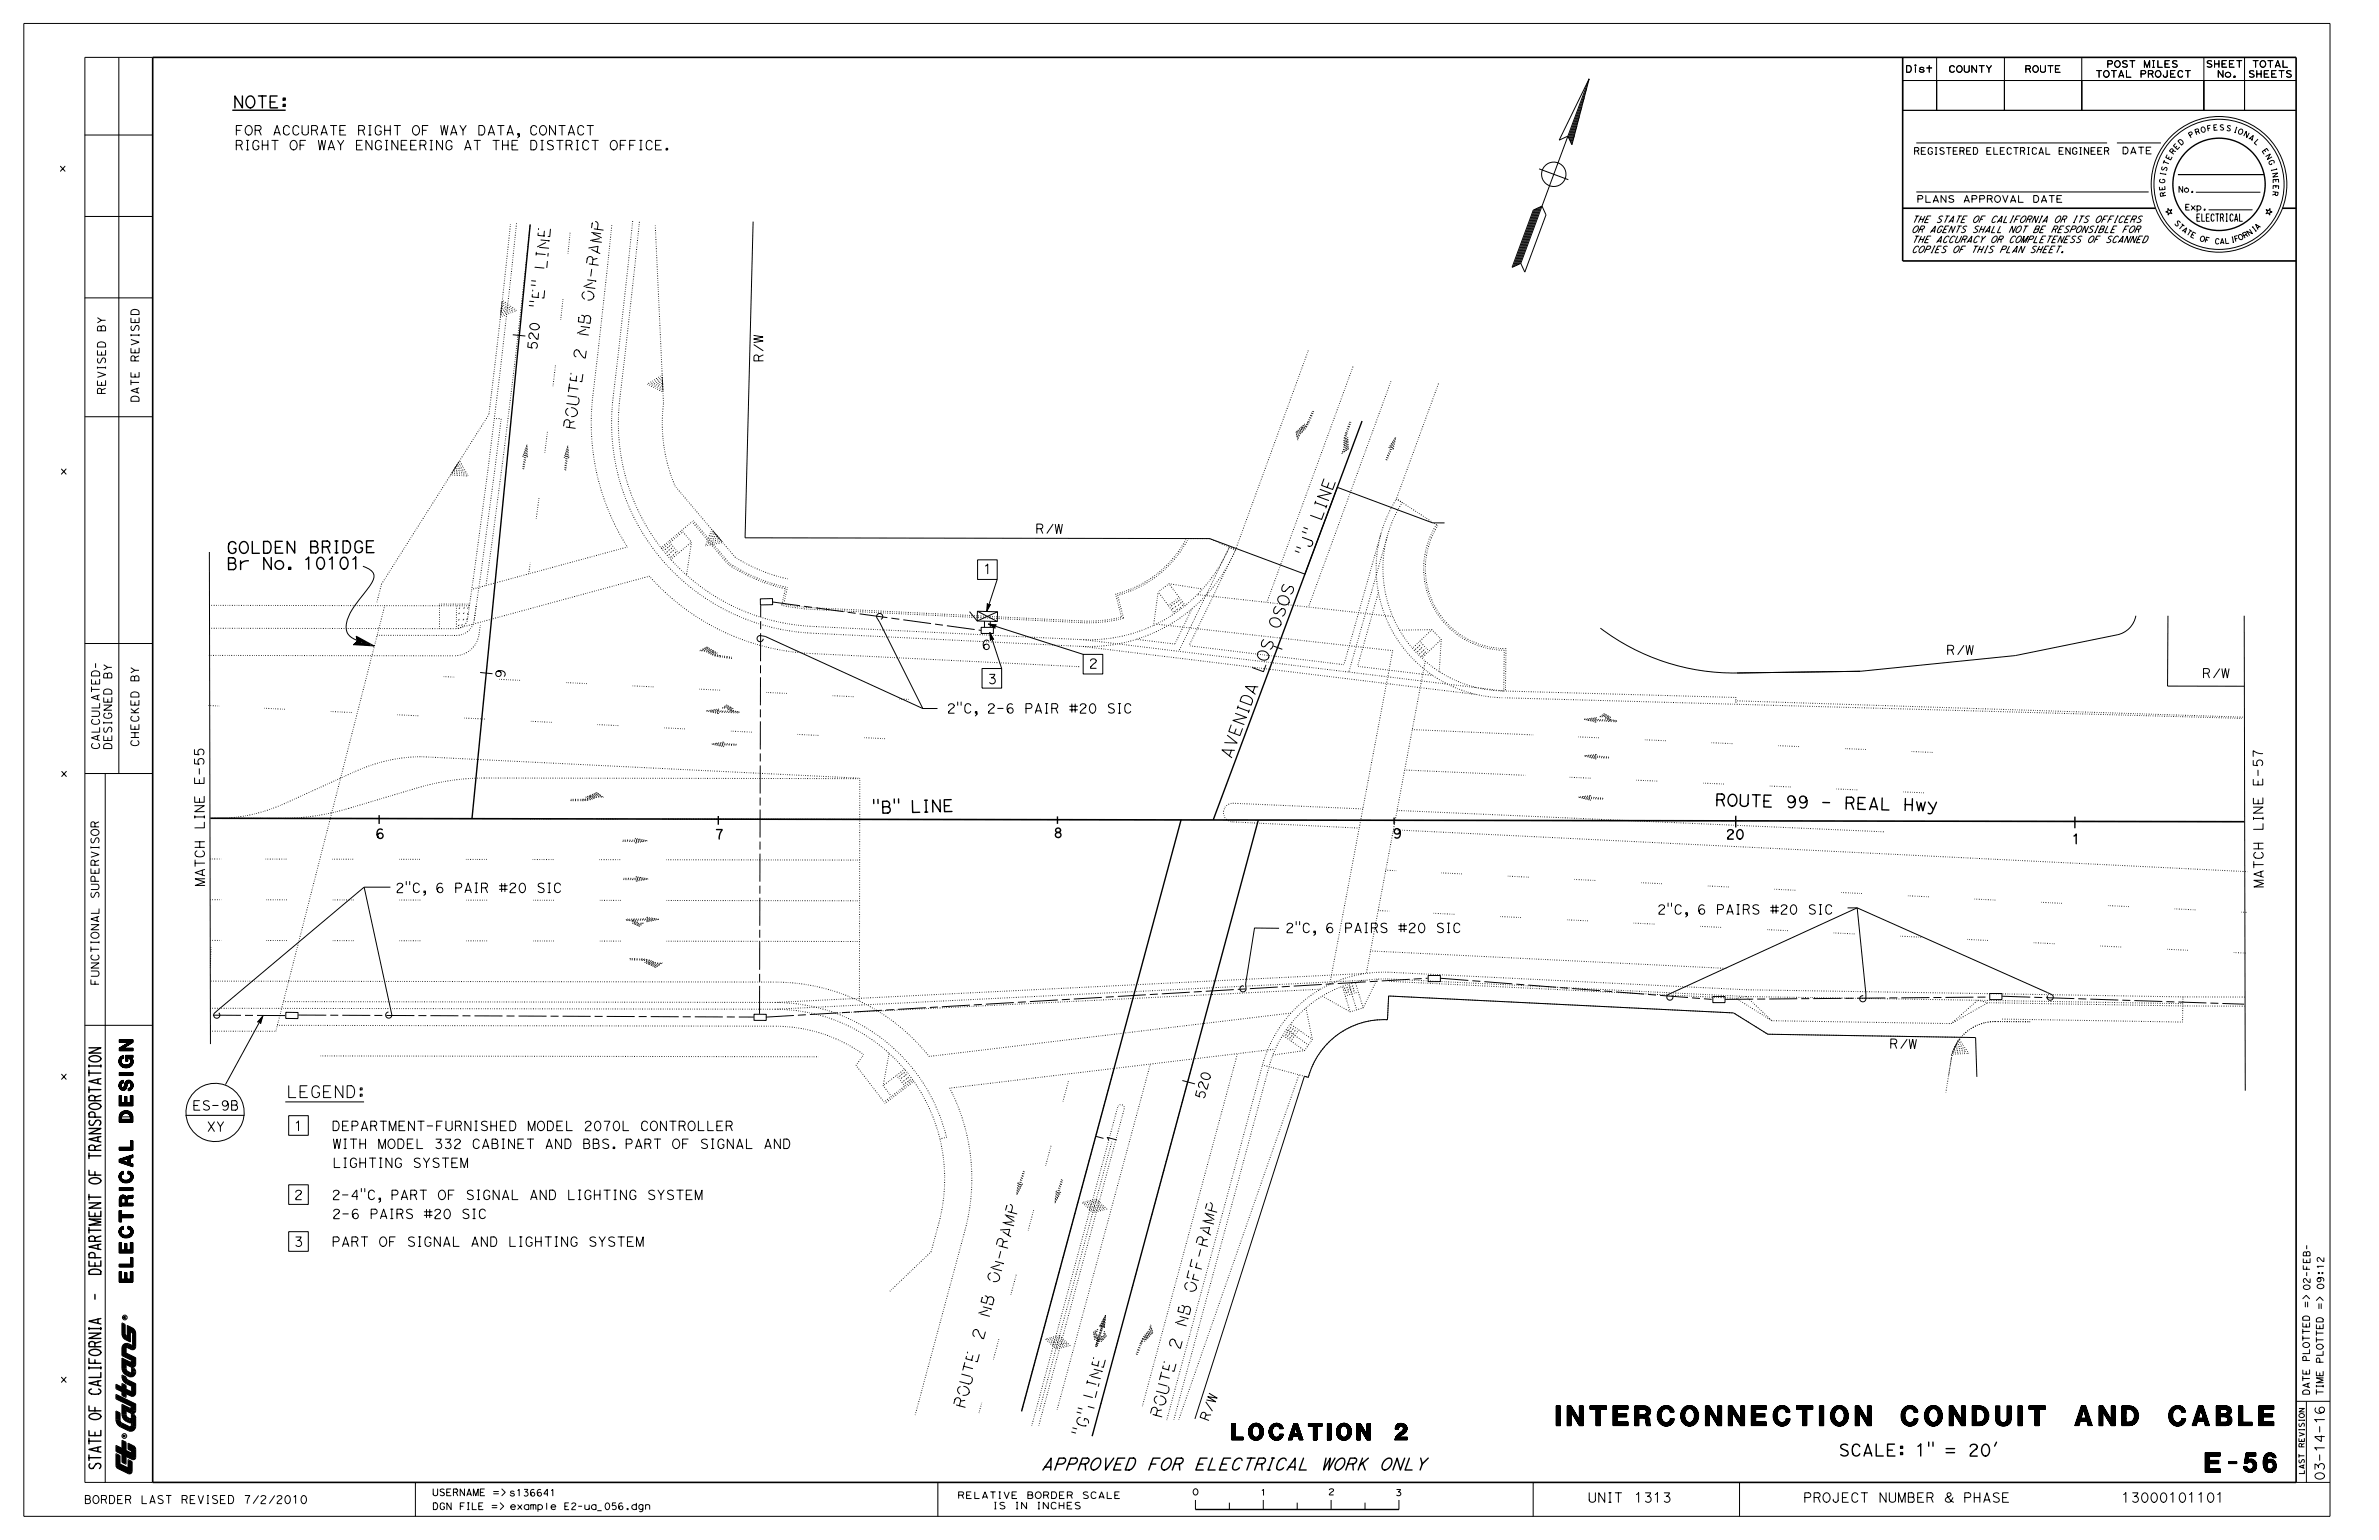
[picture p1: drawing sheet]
<svg xmlns="http://www.w3.org/2000/svg" width="432mm" height="279mm" viewBox="0 0 432 279" stroke-linecap="round" stroke-linejoin="round" font-family="sans-serif">
<defs><g id="words">
<g font-size="3.6">
<text x="282.4" y="258.6">INTERCONNECTION CONDUIT AND CABLE</text>
<text x="400.2" y="267.1">E-56</text>
</g>
<text font-size="3" x="223.6" y="261.2">LOCATION 2</text>
<g font-size="2.5">
<text x="24.1" y="195.1" transform="rotate(-90 24.1 195.1)">IG N</text>
<text x="24.1" y="203.6" transform="rotate(-90 24.1 203.6)">D ES</text>
<text x="24.1" y="216" transform="rotate(-90 24.1 216)">IC A L</text>
<text x="24.1" y="232.6" transform="rotate(-90 24.1 232.6)">ELEC TR</text>
</g>
<g font-size="2.2">
<text x="42.2" y="19.6">NOTE:</text>
<text x="99.2" y="49.1" transform="rotate(-85 99.2 49.1)">L I N E</text>
<text x="98.5" y="56.1" transform="rotate(-85 98.5 56.1)">&quot; E &quot;</text>
<text x="107.6" y="54.8" transform="rotate(-82 107.6 54.8)">O N - R A MP</text>
<text x="106.1" y="65.4" transform="rotate(-82 106.1 65.4)">2</text>
<text x="106.7" y="61.2" transform="rotate(-82 106.7 61.2)">N B</text>
<text x="104.4" y="78.1" transform="rotate(-82 104.4 78.1)">R O U T E</text>
<text x="239.7" y="94.7" transform="rotate(-70 239.7 94.7)">L I N E</text>
<text x="41.1" y="100.4">GOLDEN BRI</text>
<text x="61.9" y="100.3">DGE</text>
<text x="237.3" y="101.2" transform="rotate(-70 237.3 101.2)">&quot; J &quot;</text>
<text x="41.1" y="103.3">Br No.10101</text>
<text x="232.1" y="114.3" transform="rotate(-70 232.1 114.3)">O S O S</text>
<text x="229.2" y="122.3" transform="rotate(-70 229.2 122.3)">L O S</text>
<text x="223.4" y="137.8" transform="rotate(-70 223.4 137.8)">A V E N I D A</text>
<text x="158.3" y="147.6" transform="rotate(-1 158.3 147.6)">&quot; B &quot;</text>
<text x="165.2" y="147.4" transform="rotate(-1 165.2 147.4)">L I N E</text>
<text x="311.2" y="146.2" transform="rotate(1 311.2 146.2)">R O U T E</text>
<text x="324" y="146.5" transform="rotate(1 324 146.5)">9 9</text>
<text x="330.4" y="146.7" transform="rotate(1 330.4 146.7)">-</text>
<text x="334.7" y="146.8" transform="rotate(1 334.7 146.8)">R E A L</text>
<text x="345.4" y="147" transform="rotate(1 345.4 147)">H w y</text>
<text x="51.9" y="199.1">LEGEND:</text>
<text x="182.8" y="226.8" transform="rotate(-75 182.8 226.8)">R A MP</text>
<text x="181.1" y="233" transform="rotate(-75 181.1 233)">O N -</text>
<text x="179.5" y="239.2" transform="rotate(-75 179.5 239.2)">N B</text>
<text x="216.9" y="234.7" transform="rotate(-75 216.9 234.7)">O F F - R A MP</text>
<text x="178.4" y="243.3" transform="rotate(-75 178.4 243.3)">2</text>
<text x="214.1" y="245.1" transform="rotate(-75 214.1 245.1)">2</text>
<text x="215.2" y="240.9" transform="rotate(-75 215.2 240.9)">N B</text>
<text x="175.1" y="255.7" transform="rotate(-75 175.1 255.7)">R O U T E</text>
<text x="198.6" y="254.1" transform="rotate(-75 198.6 254.1)">L I N E</text>
<text x="210.8" y="257.4" transform="rotate(-75 210.8 257.4)">R O U T E</text>
<text x="196.9" y="260.8" transform="rotate(-75 196.9 260.8)">&quot; G &quot;</text>
<text x="188.9" y="266.7">APPROVED FOR ELECTRICAL WORK ONLY</text>
<text x="333.7" y="264.2">SCALE: 1&quot; = 20’</text>
</g>
<g font-size="1.7">
<text x="39.6" y="24.5">FOR ACCURATE RIGHT OF WAY DATA, CONTACT</text>
<text x="39.7" y="27.2">RIGHT OF WAY ENGINEERING AT THE DISTRICT OFFICE.</text>
<text x="97.4" y="63.6" transform="rotate(-84 97.4 63.6)">5 2 0</text>
<text x="138.5" y="62.3" transform="rotate(-91 138.5 62.3)">W</text>
<text x="138.6" y="65.8" transform="rotate(-91 138.6 65.8)">R /</text>
<text x="187.9" y="96.8">R/W</text>
<text x="178.4" y="104.1">1</text>
<text x="178.1" y="117.8">6</text>
<text x="353.2" y="118.8">R/W</text>
<text x="91.6" y="123.2" transform="rotate(-84 91.6 123.2)">9</text>
<text x="179.2" y="124.1">3</text>
<text x="197.6" y="121.2">2</text>
<text x="399.6" y="123">R/W</text>
<text x="171.8" y="129.4">2&quot;C, 2-6 PAIR #20 SIC</text>
<text x="37" y="142.4" transform="rotate(-90 37 142.4)">E-55</text>
<text x="410.7" y="142.7" transform="rotate(-90 410.7 142.7)">E-57</text>
<text x="37.1" y="150.6" transform="rotate(-90 37.1 150.6)">LINE</text>
<text x="68.1" y="152.1">6</text>
<text x="129.7" y="152.2">7</text>
<text x="191.2" y="151.9">8</text>
<text x="252.7" y="152">9</text>
<text x="313.2" y="152.2">20</text>
<text x="376" y="153.1">1</text>
<text x="410.8" y="150.8" transform="rotate(-90 410.8 150.8)">LINE</text>
<text x="37.2" y="160.9" transform="rotate(-90 37.2 160.9)">MATCH</text>
<text x="71.7" y="161.9">2&quot;C, 6 PAIR #20 SIC</text>
<text x="410.8" y="161.2" transform="rotate(-90 410.8 161.2)">MATCH</text>
<text x="300.7" y="165.9">2&quot;C, 6 PAIRS #20 SIC</text>
<text x="233.2" y="169.2">2&quot;C, 6 PAIRS #20 SIC</text>
<text x="342.9" y="190.2" transform="rotate(1 342.9 190.2)">R / W</text>
<text x="34.9" y="201.4">ES-9B</text>
<text x="218.5" y="199.6" transform="rotate(-75 218.5 199.6)">5 2 0</text>
<text x="37.5" y="205.3">XY</text>
<text x="53.3" y="205.1">1</text>
<text x="57" y="205.1">DEPARTMENT-FURNISHED MODEL 2070L CONTROLLER</text>
<text x="60.3" y="208.4">WITH MODEL 332 CABINET AND BBS. PART OF SIGNAL AND</text>
<text x="202.4" y="207.6" transform="rotate(-75 202.4 207.6)">1</text>
<text x="60.3" y="211.8">LIGHTING SYSTEM</text>
<text x="53.3" y="217.6">2</text>
<text x="57.2" y="217.6">2-4&quot;C, PART OF SIGNAL AND LIGHTING SYSTEM</text>
<text x="57.2" y="221.1">2-6 PAIRS #20 SIC</text>
<text x="53.3" y="226.1">3</text>
<text x="57.1" y="226.1">PART OF SIGNAL AND LIGHTING SYSTEM</text>
<text x="219.3" y="258" transform="rotate(-70 219.3 258)">R /</text>
<text x="220.5" y="254.8" transform="rotate(-70 220.5 254.8)">W</text>
<text x="421.9" y="268.7" transform="rotate(-90 421.9 268.7)">03-14-16</text>
<text x="288.2" y="272.6">UNIT</text>
<text x="296.6" y="272.6">1313</text>
<text x="327.3" y="272.6">PROJECT NUMBER &amp; PHASE</text>
<text x="385" y="272.6">13000101101</text>
</g>
<g font-size="1.5">
<text x="19.2" y="60.3" transform="rotate(-90 19.2 60.3)">BY</text>
<text x="25.2" y="65.7" transform="rotate(-90 25.2 65.7)">REVISED</text>
<text x="19.2" y="71.6" transform="rotate(-90 19.2 71.6)">REVISED</text>
<text x="25.2" y="73.1" transform="rotate(-90 25.2 73.1)">DATE</text>
<text x="20.3" y="123.3" transform="rotate(-90 20.3 123.3)">BY</text>
<text x="25.2" y="123.8" transform="rotate(-90 25.2 123.8)">BY</text>
<text x="18.1" y="136.1" transform="rotate(-90 18.1 136.1)">CALCULATED-</text>
<text x="20.3" y="136.1" transform="rotate(-90 20.3 136.1)">DESIGNED</text>
<text x="25.2" y="135.5" transform="rotate(-90 25.2 135.5)">CHECKED</text>
<text x="18" y="163.1" transform="rotate(-90 18 163.1)">SUPERVISOR</text>
<text x="18" y="178.8" transform="rotate(-90 18 178.8)">FUNCTIONAL</text>
<text x="15.2" y="272.8">BORDER LAST REVISED 7/2/2010</text>
</g>
<g font-size="1.3">
<text x="11" y="31.1">x</text>
<text x="398.6" y="40.1">ELECTRICAL</text>
<text x="11" y="86">x</text>
<text x="11" y="140.9">x</text>
<text x="11" y="195.8">x</text>
<text x="11" y="250.8">x</text>
</g>
<g font-size="1.2">
<text x="345.8" y="13.1">Dist</text>
<text x="353.6" y="13.1">COUNTY</text>
<text x="367.5" y="13.1">ROUTE</text>
<text x="380.3" y="14">TOTAL PROJECT</text>
<text x="382.3" y="12.2">POST MILES</text>
<text x="400.3" y="12.2">SHEET</text>
<text x="402.4" y="14">No.</text>
<text x="408" y="14">SHEETS</text>
<text x="408.7" y="12.2">TOTAL</text>
<text x="347.3" y="28">REGISTERED ELECTRICAL ENGINEER</text>
<text x="385.1" y="27.9">DATE</text>
<text x="346.9" y="40.4">THE STATE OF CALIFORNIA OR ITS OFFICERS</text>
<text x="347.8" y="36.7">PLANS APPROVAL DATE</text>
<text x="346.9" y="45.9">COPIES OF THIS PLAN SHEET.</text>
<text x="346.9" y="44">THE ACCURACY OR COMPLETENESS OF SCANNED</text>
<text x="346.9" y="42.2">OR AGENTS SHALL NOT BE RESPONSIBLE FOR</text>
<text x="419.2" y="237.3" transform="rotate(-90 419.2 237.3)">=&gt; 02-FEB</text>
<text x="421.7" y="237.6" transform="rotate(-90 421.7 237.6)">=&gt;</text>
<text x="421.8" y="234" transform="rotate(-90 421.8 234)">09:12</text>
<text x="419.2" y="247.1" transform="rotate(-90 419.2 247.1)">PLOTTED</text>
<text x="421.7" y="247.4" transform="rotate(-90 421.7 247.4)">PLOTTED</text>
<text x="419.2" y="253.2" transform="rotate(-90 419.2 253.2)">DATE</text>
<text x="421.7" y="253.2" transform="rotate(-90 421.7 253.2)">TIME</text>
<text x="78.4" y="271.4">USERNAME =&gt; s136641</text>
<text x="78.4" y="273.9">DGN FILE =&gt;</text>
<text x="92.5" y="273.9">example E2-ua_056.dgn</text>
<text x="173.7" y="271.9">RELATIVE BORDER SCALE</text>
<text x="180.1" y="273.8">IS IN INCHES</text>
</g>
<g font-size="1.1">
<text x="396.5" y="38.1">Exp.</text>
<text x="216.3" y="271.2">0</text>
<text x="228.7" y="271.3">1</text>
<text x="241" y="271.2">2</text>
<text x="253.2" y="271.4">3</text>
</g>
<g font-size="1">
<text x="400.6" y="23.8" transform="rotate(-10 400.6 23.8)">F</text>
<text x="401.7" y="23.7" transform="rotate(-4 401.7 23.7)">E</text>
<text x="402.8" y="23.6" transform="rotate(1 402.8 23.6)">S</text>
<text x="404" y="23.6" transform="rotate(12 404 23.6)">S</text>
<text x="405.2" y="23.9" transform="rotate(17 405.2 23.9)">I</text>
<text x="393.9" y="29.2" transform="rotate(-63 393.9 29.2)">E</text>
<text x="394.4" y="28.1" transform="rotate(-53 394.4 28.1)">R</text>
<text x="395.1" y="27.3" transform="rotate(-47 395.1 27.3)">E</text>
<text x="395.8" y="26.4" transform="rotate(-42 395.8 26.4)">D</text>
<text x="397.5" y="25.1" transform="rotate(-31 397.5 25.1)">P</text>
<text x="398.6" y="24.5" transform="rotate(-20 398.6 24.5)">R</text>
<text x="399.5" y="24.1" transform="rotate(-15 399.5 24.1)">O</text>
<text x="406.1" y="24.2" transform="rotate(22 406.1 24.2)">O</text>
<text x="407.1" y="24.6" transform="rotate(28 407.1 24.6)">N</text>
<text x="408" y="25.1" transform="rotate(33 408 25.1)">A</text>
<text x="409" y="25.8" transform="rotate(44 409 25.8)">L</text>
<text x="410.5" y="27.4" transform="rotate(55 410.5 27.4)">E</text>
<text x="411.1" y="28.3" transform="rotate(60 411.1 28.3)">N</text>
<text x="411.6" y="29.2" transform="rotate(65 411.6 29.2)">G</text>
<text x="392.9" y="33.4" transform="rotate(-85 392.9 33.4)">G</text>
<text x="393" y="34.5" transform="rotate(-96 393 34.5)">E</text>
<text x="393" y="32.1" transform="rotate(-79 393 32.1)">I</text>
<text x="393.2" y="35.6" transform="rotate(-101 393.2 35.6)">R</text>
<text x="393.2" y="31.2" transform="rotate(-74 393.2 31.2)">S</text>
<text x="393.5" y="30.2" transform="rotate(-69 393.5 30.2)">T</text>
<text x="395.3" y="34.9">No.</text>
<text x="412.2" y="30.4" transform="rotate(76 412.2 30.4)">I</text>
<text x="412.4" y="31.3" transform="rotate(81 412.4 31.3)">N</text>
<text x="412.5" y="34.6" transform="rotate(98 412.5 34.6)">R</text>
<text x="412.6" y="32.4" transform="rotate(87 412.6 32.4)">E</text>
<text x="412.6" y="33.5" transform="rotate(92 412.6 33.5)">E</text>
<text x="394.6" y="40.5" transform="rotate(46 394.6 40.5)">S</text>
<text x="395.2" y="41.2" transform="rotate(41 395.2 41.2)">T</text>
<text x="395.9" y="41.8" transform="rotate(37 395.9 41.8)">A</text>
<text x="409.7" y="41.8" transform="rotate(-43 409.7 41.8)">A</text>
<text x="396.7" y="42.4" transform="rotate(32 396.7 42.4)">T</text>
<text x="397.5" y="42.9" transform="rotate(27 397.5 42.9)">E</text>
<text x="399.1" y="43.6" transform="rotate(18 399.1 43.6)">O</text>
<text x="400.1" y="43.9" transform="rotate(13 400.1 43.9)">F</text>
<text x="401.9" y="44.2" transform="rotate(4 401.9 44.2)">C</text>
<text x="402.9" y="44.3" transform="rotate(-1 402.9 44.3)">A</text>
<text x="403.8" y="44.2" transform="rotate(-6 403.8 44.2)">L</text>
<text x="404.9" y="44.1" transform="rotate(-10 404.9 44.1)">I</text>
<text x="405.6" y="43.9" transform="rotate(-15 405.6 43.9)">F</text>
<text x="406.4" y="43.7" transform="rotate(-24 406.4 43.7)">O</text>
<text x="407.3" y="43.3" transform="rotate(-29 407.3 43.3)">R</text>
<text x="408.2" y="42.8" transform="rotate(-34 408.2 42.8)">N</text>
<text x="409.1" y="42.2" transform="rotate(-39 409.1 42.2)">I</text>
<text x="418.3" y="262.7" transform="rotate(-90 418.3 262.7)">REVISION</text>
<text x="418.3" y="267.6" transform="rotate(-90 418.3 267.6)">LAST</text>
</g>
<g font-size=".5">
<text x="22.9" y="239.3" transform="rotate(-90 22.9 239.3)">R</text>
<text x="22.8" y="260.8" transform="rotate(-90 22.8 260.8)">R</text>
</g>
</g></defs>
<g fill="none" stroke="#000" stroke-width=".18">
<path d="M4.3 4.3h418.6v270.8h-418.6zM21.6 10.4v129.9M27.7 10.4h-12.3v258.6h12.3M287.1 19.4l-2.2 6M287.5 17.7l-2.7 7.4M288 16l-3.3 8.9M288.4 14.3l-12.4 33.5M288.4 14.3l-3.1 12-.7-1.6-1.6 .7zM347.7 12.2v.9M351.5 10.4v9.6M363.8 10.4v9.6M377.8 10.4v9.6"/>
<path d="M400 10.4v9.6M407.4 10.4v9.6M416.8 14.6h-71.5v5.4h71.5M15.4 24.5h12.3M15.4 39.3h12.3M278.3 38.1l1.6-.7 .7 1.6-3.8 10.4-.8-1.6-1.6 .7zM278.5 38l-3.8 10.4M278.8 37.9l-3.9 10.4M279 37.8l-3.9 10.4M279.2 37.7l-3.8 10.4M279.3 30.6l5.4 2M279.4 37.6l-3.8 10.4"/>
<path d="M279.7 37.5l-3.9 10.4M285.8 24.6l-.6 1.5M286.2 22.9l-1.1 2.9M286.7 21.1l-1.7 4.5M347.8 25.9h34.6M347.8 34.8h42.2M384.2 25.9h8M393.5 37.8l.3 .4 .4-.2-.3 .4 .3 .4-.4-.2-.3 .4v-.4l-.4-.2 .4-.1zM398.6 34.9h11.7M400.9 38.1h7.9M410.9 31.7h-15.6M411.3 38l.4 .2 .3-.4v.5l.4 .2-.4 .1v.4l-.3-.3-.4 .1 .3-.4z"/>
<path d="M15.4 54h12.3M136.7 40.2l-1.5 57.4 84.4 .1 17.3 6.5 5.8-15.8 17.3 6.5h2.2M15.4 75.6h12.3M93.1 60.7l2.3 .3M235.1 100l.7 .2M235.4 99.2l.7 .3M15.4 116.8h12.3M38 100.1l.2 89.3M64.6 115.4l3.3 1.8-3.7-.2 .2-.2 2.7 .2-2.4-1.3 .1 .2 1.5 .8-1.7-.1 .1-.1h.8l-.7-.4 .1 .2-.7 .7 .7-.7zM65.9 102.7a2.52 2.52 0 0 1 2 1.6 5.8 5.8 0 0 1-1.7 3.3 15.8 15.8 0 0 0-3.2 5.1 2.51 2.51 0 0 0 1.6 3.4l3.3 1.1M138 108.6h2.2v1.1l-2.2 .1zM138.1 114.9l-.1 5.1"/>
<path d="M138.1 112.7v1.5M138.1 109.8v2.2M138.5 115.9a.56 .56 0 0 1-.6 .5 .56 .56 0 0 1-.5-.6 .56 .56 0 0 1 .6-.5l.9 .2 28.6 13M140.2 109.2l5 .7M145.9 110l1.5 .2M148.1 110.3l5 .7M153.9 111.1l1.4 .2M156 111.4l5.1 .7M159.9 112.4a.56 .56 0 0 0 .3-.8 .56 .56 0 0 0-.8-.2 .56 .56 0 0 0-.2 .7l8.3 16.4h2.7M161.8 112.2l1.4 .1M163.9 112.4l5.1 .7M169.7 113.2l1.4 .2"/>
<path d="M171.9 113.5l5 .7M176 111l1.4 1.7 3.7-1.7M177.4 110.9l3.7 .1-.1 1.8-3.6-.1zM177.4 110.9l3.6 1.9M177.4 101.6h3.6v3.5h-3.6zM177.6 114.3l.5 .1M178.1 113.8h2.2v1.1h-2.2zM178.7 112.7v1.2M179.2 109.5l.2 .3 .4-.1-.7 1.2zM179.3 109.6l-.1 1M179.3 109.6v.7l.3-.6M179.4 109.7v.3l.1-.3"/>
<path d="M179.4 113.2l1.4 .2-.3 .2 .1 .4zM179.4 113.2l17.2 5.5M179.7 114.8l.7 1.2-.4-.1-.2 .3zM179.7 114.8l2.1 6.5M179.7 109.7l-.5 .9M179.7 112.7v1.1M180.1 115.9l-.2-.2 .1 .3M180.2 115.9l-.4-.5 .1 .6M180.3 116l-.5-.9v1M180.6 113.6l-.3-.1 .3 .2M180.7 113.5l-.7-.1 .6 .4M180.7 113.4l-1-.1 .9 .6"/>
<path d="M181 105.1l-1.9 5.8M196.6 118.7h3.6v3.6h-3.6zM231.9 117.5l.8 .3M387.7 111.7a4.3 4.3 0 0 1-3.4 3.5l-18.5 3.7-28.1 2.9-22.5 .3a40.1 40.1 0 0 1-24.7-8.1M393.5 111.7l-.1 12.8h14M407.3 111.7l.2 86.2M87.2 122l2.2 .2M138 138.9v5.1M138 136.7v1.4M138 130.9v5.1M138 128.7v1.5M138 122.9v5.1"/>
<path d="M138 120.7v1.5M173.8 127.4v.6M174.4 127.4v.6M178.2 121.3h3.6v3.5h-3.6zM15.4 140.3h12.3M19.1 140.3v128.7M73.7 159.9v.6M74.4 159.9v.6M137.9 154.9v5.1M137.9 152.7v1.4M138 146.9v5.1M138 144.7v1.4"/>
<path d="M66.1 161l-27.2 22.8a.56 .56 0 0 0 .1 .8 .56 .56 0 0 0 .8 0 .56 .56 0 0 0-.1-.8M66.1 161l5 23.1a.56 .56 0 0 1-.5 .6 .56 .56 0 0 1-.6-.5 .56 .56 0 0 1 .5-.6M66.1 161h4.8M137.9 178.9v5.1M137.9 176.7v1.4M137.9 170.9v5.1M137.9 168.7v1.4M137.9 162.9v5.1M137.9 160.7v1.4M218.1 179.9l-1.4 .1M223.9 179.5l-5 .3M226.1 179.4l-1.4 .1"/>
<path d="M231.9 179.1l-5.1 .3M232.2 168.4h-4.5l-1.6 10.1 .1 .9a.56 .56 0 0 1-.6 .6 .56 .56 0 0 1-.5-.6 .56 .56 0 0 1 .5-.6M234.1 179h-1.5M235.3 167.2v.6M235.9 167.2v.6M239.9 178.6l-5.1 .3M242.1 178.5l-1.5 .1M247.9 178.1l-5.1 .3M250.1 178l-1.5 .1M255.9 177.7l-5.1 .3M258 177.5l-1.4 .1M259.1 177.5h-.3"/>
<path d="M259.2 177h2.2v1.1h-2.2zM261.4 177.5l5.1 .4M267.2 177.9l1.5 .1M269.4 178.1l5.1 .4M275.2 178.6l1.5 .1M277.4 178.7l5.1 .4M283.2 179.2l1.4 .1M285.4 179.3l5 .4M291.2 179.8l1.4 .1M293.3 180l5.1 .4M302.8 163.8v.6M303.4 163.8v.6"/>
<path d="M335.3 164.7h1.8l35.3 15.7a.56 .56 0 0 1 .2 .8 .56 .56 0 0 1-.8 .2 .56 .56 0 0 1-.2-.8M15.4 186h12.3M38.7 184.2h5M44.5 184.2h1.4M46.6 184.2l5.1 .1M46.9 185.4l.6-.8-.2 1M47 185.4l.4-.5-.2 .6M47 185.4l.2-.2v.3M47.7 184.3l-.4 1.4-.2-.3h-.3zM47.7 184.3l-6.8 12.5M51.8 199.9h14.3M51.9 183.7h2.2v1.1h-2.2z"/>
<path d="M54.1 184.2h5.1M59.9 184.2h1.5M62.1 184.2h5.1M67.9 184.2h1.5M70.1 184.2l5.1 .1M75.9 184.3h1.5M78.1 184.3h5.1M83.9 184.3h1.5M86.1 184.3h5.1M91.9 184.3h1.5M94.1 184.3l5.1 .1M99.9 184.4h1.5"/>
<path d="M102.1 184.4h5.1M107.9 184.4h1.5M110.1 184.4h5.1M115.9 184.4h1.5M118.1 184.4l5.1 .1M123.9 184.5h1.5M126.1 184.5h5.1M131.9 184.5h1.5M134.1 184.5h2.7M136.9 184h2.2v1.1h-2.2zM144.1 184.2l-5.1 .3M146.3 184.1l-1.5 .1"/>
<path d="M152.1 183.8l-5.1 .3M154.3 183.6l-1.5 .1M160.1 183.3l-5.1 .3M162.2 183.2l-1.4 .1M168.1 182.8l-5.1 .3M170.2 182.7l-1.4 .1M176 182.4l-5 .3M178.2 182.2l-1.4 .1M184 181.9l-5.1 .3M186.2 181.8h-1.5M192 181.4l-5.1 .3M194.2 181.3l-1.5 .1"/>
<path d="M200 181l-5.1 .3M202.2 180.8l-1.5 .1M208 180.5l-5.1 .3M210.1 180.4h-1.4M214.6 196l2.3 .7M216 180l-5.1 .3M299.1 180.4l1.5 .1M301.3 180.6l5.1 .4M303.6 180.6a.56 .56 0 0 1-.2 .8 .56 .56 0 0 1-.8-.2 .56 .56 0 0 1 .2-.8l34.3-15.7 1.6 15.7v.9a.56 .56 0 0 1-.7 .5 .56 .56 0 0 1-.4-.7 .56 .56 0 0 1 .6-.5M307.1 181l1.5 .2M309.3 181.2l1.4 .1M310.9 180.8h2.2v1.1h-2.2z"/>
<path d="M318.2 181.3h-5.1M320.4 181.3h-1.5M326.2 181.2h-5.1M328.4 181.2h-1.5M334.2 181.1l-5.1 .1M336.4 181.1h-1.5M342.2 181.1h-5.1M344.4 181l-1.5 .1M350.2 181h-5.1M352.4 181h-1.5M358.2 180.9l-5.1 .1M358.8 195.4l-.2-7.2-37.7-.6-6.3-3.8-62.6-3.1-.2 4.3a14.2 14.2 0 0 0-14.3 10.5l-.7-.2-19.9 62.1"/>
<path d="M360.4 180.9h-1.5M361.1 180.2h2.3v1.2h-2.3zM363.4 180.7l5.1 .2M369.2 180.9l1.5 .1M371.4 181l5.1 .2M377.2 181.2h1.5M379.4 181.3l5.1 .1M385.2 181.5h1.5M387.4 181.5l5.1 .2M393.2 181.7l1.5 .1M395.4 181.8l5.1 .2M401.2 182h1.4"/>
<path d="M403.4 182.1l3.9 .1M33.7 202.4h10.7M52.4 202.4h3.6v3.6h-3.6zM52.4 215h3.6v3.5h-3.6zM65.6 215.6v.6M66.2 215.6v.6M198.9 206.2l1.4 .3M52.4 223.5h3.6v3.5h-3.6zM418 235.6l.6-.6 .6 .6M418.7 225.9v.7M420.4 235.9l.7-.6 .6 .6M22.1 245.9l1.8 .9"/>
<path d="M22.1 246.4l.8 1.2M22.1 246.4l1.5 .7h.2l.1-.3M22.1 246.4v1.8a1.64 1.64 0 0 0 2.1 1.5l.4-.5v-.3l-.2-.5-1.5-.8M22.1 251.7l-1.1-.6v.9l1.1 .5M22.1 251.7v-.7l.8 .4v.6M22.1 252.5v.7l.8 .3v-.6M22.1 251.7l.8 1.2M22.9 245.5l1.7 .8M22.9 247.6v.9l.8 .6 .2-.2v-.8M22.9 252l-.8 .5M22.9 245.5l-.8 .4M23.1 240.5a1.72 1.72 0 0 1 1.5 1.4v2.6l-.2 .3-.4 .1-1.1-.4v1"/>
<path d="M23.1 242.4l.6 1.1M23.1 240.5l.6 1.1M23.1 242.4l-.3-.2-.1-.3v-1.6l-.6-.3v2a1.16 1.16 0 0 0 .7 1.1l.9 .4M23.1 240.5v1.9M23.7 241.6l.2 .1 .2 .4v1.8l-.2 .2a1.1 1.1 0 0 0-1.6-.1l-.2 .6v1.3M23.7 241.6v1.9M23.9 251.5l-.1 .9-.9-.4M24 246.7v.2M24 248.6h.1M24.2 256.6l.4 .4v.3M24.3 248.9h.1M24.5 248.9h.1"/>
<path d="M24.6 254.7v1.4l-.2 .3h-.6v.8l-.2 .2a.82 .82 0 0 1-.7-.8v-.6l1.5 .8 .2 .5v1.5a.91 .91 0 0 1-1.3 .8l-1.4-.7a1.47 1.47 0 0 1-.9-1.3v-1.6l.8 .3v1.4l.1 .3 1.7 .8 .2-.2v-.5a1.72 1.72 0 0 1-1.7-1.5v-1.8l1.4 .7 .3-.1v-.2M24.6 251.1v1.6l-.1 .4-.6 .2-1-.4M24.6 251.1l-1.4-.7-.3-.6-.8-.3a1.56 1.56 0 0 0 .9 1.6l.9 .4M24.6 246.3v1.4l-.4 .4-.4-.1M24.6 254.7l-.8 .5M24.6 246.3l-.7 .5M24.6 251.1l-.7 .4M24.6 254.7l-3.6-1.7v.8l2.8 1.4M197.5 255.2l1.1 .3M416.7 254.2h6.2M418.6 254.2v14.8M21 262.2l1.1 .6v-1.5l.8 .4v1.5l.9 .4v-.4l-.6-.3v-1.1l1 .5 .4 .4v1.7a.44 .44 0 0 1-.6 .4l-1.1-.6v1.5l-.8-.4v-1.4l-1.1-.6z"/>
<path d="M21.8 265.5v-1.4l-.8-.4 .1 2.4 .3 .3 1.9 1a.47 .47 0 0 0 .7-.5v-1.7l-.8-.4v1.4M24.4 264.4l-.3 .2M75.4 269v6.1M170.2 269v6.1M217 272.1v1.8M223.1 272.6v1.3M229.3 272.1v1.8M235.4 272.6v1.3M241.6 272.1v1.8M247.8 272.6v1.3M253.9 272.1v1.8M278.3 269v6.1"/>
<path d="M315.7 269v6.1M416.8 269h6.1"/>
<circle cx="347.7" cy="11.9" r=".09"/>
<circle cx="282" cy="31.6" r="2.21"/>
<circle cx="402.8" cy="33.4" r="11.8"/>
<circle cx="402.8" cy="33.4" r="12.3"/>
<circle cx="39" cy="201.8" r="5.3"/>
<circle cx="22.7" cy="239" r=".43"/>
<circle cx="22.6" cy="260.5" r=".43"/>
</g>
<g fill="none" stroke="#000" stroke-width=".3">
<path d="M27.7 10.4h389.1v258.6h-389.1zM345.3 10.4v36.9h71.5M345.3 37.8h45.9M414.3 37.8h2.5M38.2 148.5l369.1 .6M21.2 251.7l3 1.5M21.2 253.4l3.1 1.5v1l-.2 .3-1.5-.7M21.2 253.5l3 1.5v.9l-.2 .1-1.4-.7M21.2 251.5l3.2 1.6M21.3 256.3v1.3a1.17 1.17 0 0 0 .7 1l1.4 .7a.63 .63 0 0 0 .9-.5v-1.5v-.2l-.3-.2M21.5 256.3v1.3a1.01 1.01 0 0 0 .6 .9l1.4 .7a.46 .46 0 0 0 .7-.4v-1.5l-.2-.3M22.3 242v-1.8l.3 .2v1.5a.76 .76 0 0 0 .6 .7v-1.9a1.48 1.48 0 0 1 1.3 1.2v2.4a.45 .45 0 0 1-.6 .4l-.8-.4-.3 .1v1.2l1.7 .8v1.1a.45 .45 0 0 1-.6 .4"/>
<path d="M22.3 249.7l.5 .2 .4 .6 1.3 .6v1.6a.49 .49 0 0 1-.7 .5l-1-.5v.6l-.5-.2v-.7l-1.1-.5v-.6l1.1 .6v-.7l.5 .2v.7l1 .4 .2-.3v-.8a1.97 1.97 0 0 1-1.7-1.7zM22.4 240.3v1.7M22.4 242a.93 .93 0 0 0 .5 .9l.6 .3M22.4 255.1v1.5a1.34 1.34 0 0 0 1.6 1.2M22.4 248.2a1.38 1.38 0 0 0 1.7 1.2l.2-.5M22.4 249.7a1.17 1.17 0 0 0 .7 1.1l1.1 .5v1.7M22.4 251.3v1.9M22.5 240.3v1.7a1.18 1.18 0 0 0 1 1M22.6 242l.2 .5 .7 .4M22.6 255.1v1.5a1.13 1.13 0 0 0 1.4 1M22.6 251.3v2M22.6 248.2a1.11 1.11 0 0 0 1.5 1l.1-.3-.2-.3"/>
<path d="M22.6 249.8a1 1 0 0 0 .6 .9l1.1 .5v1.9M23.2 241l1 .5 .2 .6M23.2 241.1l.7 .3M23.2 240.8l1.1 .5M23.2 240.9l1 .5M23.3 241.1v1.7M23.4 241.2v1.7M23.5 255.6l-1.2-.6v1.6a1.54 1.54 0 0 0 1.7 1.4M23.5 255.6l.4-.1 .1-.4-2.8-1.4v-.5l3.3 1.6v1.1a.45 .45 0 0 1-.6 .4M23.8 241.5l-.3-.1v1.9a1.47 1.47 0 0 1-1.2-1.3M23.8 241.5l.4 .6v1.8l-.1 .2-.3 .1a1.07 1.07 0 0 0-1.2-.2l-.3 .3v1.6l1.7 .8M23.9 256.3l-1.1-.5v.8a.89 .89 0 0 0 1.1 .8l.1-.2"/>
<path d="M23.9 247.9l-1.1-.5v.9a1 1 0 0 0 1.2 .8v-.8l.4 .2 .1 .4M23.9 241.4l.2 .2 .2 .5M24 241.2a.93 .93 0 0 1 .5 .9M24 248.4l.3 .5M24 246.9l-.1 .2-.4 .1-1.2-.6v1.6a1.48 1.48 0 0 0 1.1 1.4M24.1 255.3a.49 .49 0 0 1-.7 .4M24.1 258.6a.56 .56 0 0 1-.8 .5M24.2 256.7l-.2-.1v2l-.3 .4-.3-.1-1.6-.8-.1-.4v-1.3l-.5-.2a2.39 2.39 0 0 0 .4 2.4l1.8 .9a.79 .79 0 0 0 1.1-.7v-1.5l-.3-.6M24.2 244.3l-.2 .1-.9-.4-.4 .1-.2 .3-.1 1.4 1.8 .8v.9l-.2 .1-1.6-.8v1.5M24.2 252.2a.46 .46 0 0 1-.7 .5M24.2 246.9a.49 .49 0 0 1-.7 .5M24.3 241.9v2.4"/>
<path d="M24.3 255.3a.65 .65 0 0 1-.9 .6M24.3 252.2a.63 .63 0 0 1-.9 .6M24.3 246.9a.66 .66 0 0 1-.9 .6M24.3 244.3l-.2 .3-.9-.4-.5 .1-.1 1.4 1.7 .8v1l-.2 .3h-.2l-1.3-.7v1.2M24.3 243.9l-.3 .4h-.2M24.4 241.9v2.4M24.5 248.9a.74 .74 0 0 1-1.1 .7M21.2 262.6l2.8 1.4v-1l-.6-.3M21.2 263.1l2.9 1.5 .3-.2M21.2 263.2l1.1 .6M21.2 262.4l1.1 .6M21.2 263l3 1.5"/>
<path d="M21.2 263.9l.5 .3M21.3 264v1.9M21.4 266l2.2 1.1M21.4 264v1.9l2.2 1.1v-1.9M21.5 264.1v1.7l2 1v-1.7M21.7 265.7l1.7 .9M21.7 265.6l1.7 .8M22.3 261.5l.5 .2M22.3 265.2l.5 .3M22.4 261.6v3.7M22.5 261.6v3.7M22.6 261.7v3.7"/>
<path d="M22.8 263.2l1.2 .6M23.4 262.2l.9 .4 .1 .4M23.4 262.4l.9 .5v1.5l-3.1-1.6M23.4 262l.8 .4M23.4 262.9l.6 .3M23.4 262.6l.7 .4v1.2l-2.9-1.5M23.4 262.3l.9 .5M23.4 265l.5 .3-.1 1.6-.2 .4-2.1-1-.3-.4M23.7 265.2v1.7l-.1 .3-2.1-1-.2-.3M24.2 262.4l.3 .6-.1 1.6-.3 .1-1.3-.6"/>
</g>
<g fill="none" stroke="#000" stroke-width=".25">
<path d="M42.2 20h9.6M96.2 40.7l-10.5 107.8M247.2 76.4l-27 72.4M68.8 147.9v1.6M130.4 148v1.6M158.6 145.1v.7M159.4 145v.8M162.3 145v.7M163.1 144.9v.8M191.9 148.1v1.4M214.4 148.8l-29 107.2M228.4 148.8l-30.2 111.8"/>
<path d="M253 148.3v1.3M315 148v2.1M376.6 148.2v2.1M16.2 193.2v.4M16.2 194.2v1M16.2 197.2v1M16.2 197.7h2.1M16.2 194.7h2.1M16.2 193.4h2.1M16.2 190.1h2.1l-2.1 1h2.1M16.3 191.8a1.41 1.41 0 0 1 2 .3 1.33 1.33 0 0 1-2.1 0zM17.2 199.1a.59 .59 0 0 0-.5-.4 .59 .59 0 0 0-.5 .4v.6h2.1"/>
<path d="M17.8 195.8v.8M18.3 195.7l-2.1 .5 2.1 .5M18.3 193.2v.4M18.3 198.7l-1.1 .4v.6M16.2 212.3v.9h2.1M16.2 209.2v1M16.2 216.7v1M16.2 217.2h2.1M16.2 209.7h2.1M16.2 218.2h2.1l-2.1 1h2.1M16.2 204.7h2.1l-2.1 1h2.1M16.3 214a1.41 1.41 0 0 1 2 .2 1.33 1.33 0 0 1-2.1 .1z"/>
<path d="M16.3 200.5a1.41 1.41 0 0 1 2 .2 1.33 1.33 0 0 1-2.1 .1zM16.3 203.3a.51 .51 0 0 0 .1 .8 .51 .51 0 0 0 .8-.4 .55 .55 0 0 1 .8-.5 .55 .55 0 0 1 0 1M17.2 208.1a.59 .59 0 0 0-.5-.4 .59 .59 0 0 0-.5 .4v.6h2.1M17.2 212.6v.6M17.2 202.7v-.6a.6 .6 0 0 0-.5-.4 .6 .6 0 0 0-.5 .4v.6h2.1M17.8 206.3v.8M18.3 219.8v.9h-2.1v-.9M18.3 206.2l-2.1 .5 2.1 .5M18.3 207.7l-1.1 .4v.6M16.2 222.7v1M16.2 223.2h2.1M16.2 230.6a1.59 1.59 0 0 1 2.1 .1v.5h-2.1z"/>
<path d="M17.2 224.6a.59 .59 0 0 0-.5-.3 .59 .59 0 0 0-.5 .3v.6h2.1M17.2 234.8v.9M17.2 220.1v.6M17.2 229.1v.6M17.2 228.2v-.6a.6 .6 0 0 0-.5-.4 .6 .6 0 0 0-.5 .4v.6h2.1M17.8 225.8v.8M17.8 239.3v.8M18.3 239.2l-2.1 .5 2.1 .5M18.3 228.8v.9h-2.1v-.9M18.3 225.7l-2.1 .5 2.1 .5M18.3 224.3l-1.1 .3v.6M18.3 221.2h-2.1l2.1 .5-2.1 .5h2.1"/>
<path d="M16.2 255.1v.9h2.1M16.2 246.5v.8h2.1M16.2 240.9v.3M16.2 248v.4M16.2 248.2h2.1M16.2 241h2.1M16.2 241.9h2.1l-2.1 .9h2.1M16.3 256.7a1.41 1.41 0 0 1 2 .3 1.33 1.33 0 0 1-2.1 0zM16.3 245.1a1.41 1.41 0 0 1 2 .3 1.33 1.33 0 0 1-2.1 0zM16.6 252a.44 .44 0 0 0-.5 .4 .44 .44 0 0 0 .5 .5 1.59 1.59 0 0 0 1.7-.3l-.1-.4-.3-.2M17.2 243.7a.59 .59 0 0 0-.5-.3 .59 .59 0 0 0-.5 .3v.6h2.1M17.2 246.7v.6"/>
<path d="M17.2 255.3v.7M17.2 259.8v.7M17.8 250.6v.8M18.3 259.5v1h-2.1v-.9M18.3 250.5l-2.1 .5 2.1 .5M18.3 249v.9h-2.1M18.3 240.9v.3M18.3 248v.4M18.3 243.4l-1.1 .3v.6M16.2 261v1M16.2 264v1M16.2 264.5h2.1"/>
<path d="M16.2 261.5h2.1M16.3 265.6a.51 .51 0 0 0 .1 .8 .51 .51 0 0 0 .8-.4 .55 .55 0 0 1 .8-.5 .55 .55 0 0 1 0 .9M17.8 262.6v.8M18.3 262.5l-2.1 .5 2.1 .5M21.2 262.4v.8M21.2 263.9v2M21.7 264.2v1.5M22.3 261.5v3.7M22.8 261.7v3.8M23.4 262v.9M23.4 265v1.6M24.4 263v1.4"/>
<path d="M217 273.9h36.9M350.1 261.6v.8M350.8 261.6v.8M362.4 261.7l-.4 .7"/>
<circle cx="402.8" cy="33.4" r="8.4"/>
</g>
<g fill="none" stroke="#000" stroke-width=".18" stroke-dasharray=".1 .3 .1 .3 .2 .3 .1 .3" stroke-linecap="butt">
<path d="M91.2 56l-.2-.1v.2l.2-.1M91.9 56.1l-.9-.6-.1 1 1-.4M92.5 56.2l-1.4-1-.2 1.6 1.6-.6M92.6 40.7l-3.4 30.6M93.1 56.3l-2-1.5-.2 2.4 2.2-.9M93.7 56.3l-2.5-1.8-.4 3 2.9-1.2M101.8 58l.4-4M103.1 46l.4-4M119.5 54.2l-.6-13.5M88.7 75.2l-14.3 22.7M89.2 71.3l-.5 3.9M89.7 75.9h1.3"/>
<path d="M100.4 70.1l.4-4M107.6 71.8l3.5-31.1M107.6 71.8a41.8 41.8 0 0 0 6.3 27.4M111.3 72.2a38.2 38.2 0 0 0 36 42.7M111.3 72.2l3.5-32.1M112.5 72.4l3.6-32.4M112.5 72.4a36.9 36.9 0 0 0 34.9 41.2M117.5 69.7l2.8 1.4-.1-3.1-2.7 1.7M118.1 69.7l2.2 1.1-.1-2.4-2.1 1.3M118.8 69.7l1.5 .7-.1-1.7-1.4 1M119.4 69.6l.9 .5-.1-1-.8 .5M120 69.6l.3 .1v-.2l-.3 .1"/>
<path d="M120.4 73.3v-.2M120.4 73.1l-.9-18.9M235.2 78.4l.3 1.5M235.5 78.2l-.2 .4M235.5 79.9l.4-1.1M235.7 78l-.4 .8M235.9 77.8l-.5 1.2M236.1 77.6l-.7 1.6M236.4 77.3l-.9 2.1M236.5 77.6l-.5 1.1M236.6 77.1l-1.1 2.6M236.7 77.5l-.5 1"/>
<path d="M236.8 76.9l-1.6 1.5M236.8 76.9l-.5 .9M236.9 77.2l-.4 1.1M237.3 76.6l-.4 .7-.6 .5M237.3 76.6l-.6 1.4M237.6 76.7l-.6 .9-1.1 1.2M238.2 74.6l-.9 2M238.3 74.6l-1.3 3.1M238.4 74.7l-.8 2M238.4 74.7l-.2-.1M244.2 78.6l-.3 1.6 .1 1.1M244.3 79.4l-.4 1.2"/>
<path d="M244.3 79.8l-.4 1.1M244.4 78.7l-.1 .8 .1 .8M244.4 78.7l-.5 1.5M244.6 79.3l.1 2.2M244.6 79.3l-.2 1M244.6 79.6l-.9 2.6M244.6 79.9l-.7 2.2M245 76.6l-.8 2M245 76.6l.2 .1M245.1 76.6l-1.2 3.1M245.2 76.7l-.8 2M253.3 79.3l-.4 2.2"/>
<path d="M74.4 97.9l-5.2 8.1M82.8 85l-.1-.2-.2 .2h.3M83.3 85.3l-.4-.8-.6 .8h1M83.9 85.7l-.8-1.5-.9 1.4 1.7 .1M84.4 86l-1.2-2.1-1.2 2 2.4 .1M84.9 86.4l-1.5-2.8-1.6 2.6 3.1 .2M94.9 85.1l.3-2.5M94.9 82.8l.7-2.1M95 82.8v-.3M95 85.1l.6-4.4M95.1 82.7l.1-.8M95.1 85.1h-.2"/>
<path d="M95.2 82.6l.2-1.3M95.2 82.6l-.3 .2M95.5 82.7l.2-1.4M95.5 82.7l-.4 2.4M95.6 82.8l.1-.8M95.6 80.7l.1 2.2M95.7 82.9v-.3M95.7 82.9l-.2-.2M97.3 94.1l.6-4M98.9 82.1l.5-4M102.4 83l.6-2.1M102.5 83v-.3"/>
<path d="M102.5 85.3l.2-2.5M102.6 82.9l.1-.8M102.6 85.3l.4-4.4M102.7 82.8l.2-1.3M102.7 85.3h-.2M102.7 82.8l-.3 .2M103 82.8l.1-1.3M103 82.8l-.3 2.5M103 80.9l.3 2.2M103.1 83l.1-.8M103.2 83.1v-.3M103.3 83.1l-.3-.3"/>
<path d="M113.9 99.2l-28.3 7.7M120 99.4l5.6-4.8M120.2 99.6l3.7-3.1M120.8 99.6h-.1h.1M121.2 99.3h-.1h.1M121.3 84.9l-.6-3-.4-3-.1-3 .2-2.6M121.5 99.7h-.1h.1M121.6 99h-.2h.2M121.6 98.4l1.6 1.9M121.9 99.5l-.1-.1 .1 .1M122.2 99.9l-.1-.1 .1 .1M122.5 88.2l-1.2-3.3"/>
<path d="M123.7 96.2l1.8 2.2M125.5 98.4l-.9 5.9M125.6 94.6l6.6 7.8M125.8 94.4l6.6 7.8M128.1 99l3.1-.6-2-2.3-1.1 2.9M128.5 98.6l2.4-.5-1.5-1.8-.9 2.3M129 98.2l1.7-.3-1.1-1.3-.6 1.6M129.5 97.8l1-.2-.6-.7-.4 .9M130 97.4l.3-.1-.2-.2-.1 .3M215.3 97.7h4.3M219.6 97.7l3.5 1.6M223.1 99.3l1.1 .5"/>
<path d="M223.1 99.3l-9.2 18.9M224.2 99.8l-1.1-.5M224.3 99.7l13.2-36.3M224.3 99.8l-8.5 17.4M243.5 82.3l.5-1M244.3 80.1l-.4 1M244.7 80.2l-.7 1.7M244.7 80.6l-.5 1.2M244.7 80.9l-.3 .8M244.7 81.2l-.1 .4M244.7 81.5l-1.2 .8M250.7 96.8l-6.8 23.8"/>
<path d="M251.5 83.4l1-2.3M251.6 83.4l1.7-4.1M251.8 83.5l-.3-.1M251.8 97.1l-7 24.8M252.1 81.2l1.2-1.9M252.2 81.2l.1-.2M252.3 81.1l.3-.7M252.5 81.1l.5-1.2M252.5 81.1l-.4 .1M252.7 81.2l.5-1.2M252.7 81.2l-.9 2.3M252.8 81.3l.3-.7"/>
<path d="M252.8 81.5l.1-.3M252.9 81.5l-.2-.3M253.4 90.6l7.7-21.2M253.5 90.5l1 .7M253.5 90.5a23.4 23.4 0 0 0 19.4 36.1M254.5 91.2l6.5 4.2M254.5 91.2l-1-.7M254.5 91.2a22.2 22.2 0 0 0 18.4 34.2M260.7 95.2a14.8 14.8 0 0 0 12.3 22.8M261 95.4a14.5 14.5 0 0 0 12.3 22.3M37.9 118.9l44.6 .1M38 109.8l47.2 .1"/>
<path d="M38 114l44.8 .1M68.5 115.3h14.3M69.2 106l-.8 3.3M69.8 109.9l-19.7 77.2M79.8 114.1v-4.5M79.8 109.6h5.4M82.8 114.1v-4.2M83.3 113.4h-.2h.2M83.3 112.4h-.1h.1M83.4 111.3l-.2-.1 .2 .1M83.4 110.3h-.1h.1M83.9 113.4l-.2-.1 .2 .1"/>
<path d="M84.1 112.4l-.1-.1 .1 .1M84.2 111.3l-.1-.1 .1 .1M84.3 110.3l-.2-.1 .2 .1M84.8 112.3l-.2-.1 .2 .1M84.9 112.3a1786.7 1786.7 0 0 0 8.9-72M84.9 112.3a2.03 2.03 0 0 1-2.1 1.8M84.9 111.3h-.1h.1M85 110.3l-.2-.1 .2 .1M86.1 112.5a3.3 3.3 0 0 1-3.3 2.8M86.1 112.5l.3-2.6M86.1 112.5l2.6-19.2 2.3-17.4M86.9 115.1a4.5 4.5 0 0 1-4.4 3.9"/>
<path d="M86.9 115.1l.3-1.8M88.2 106.2l4.3-32.7 3.7-32.8M96 104.1l.2-2M117.9 104.5l-35.1 9.6M117.9 104.5a41.9 41.9 0 0 0 29.2 14.1M121.1 100.1l-.1-.1 .1 .1M121.5 100.6l-.1-.1 .1 .1M121.8 101.5l3.7-3.1M121.8 101h-.1h.1M121.8 100.2l-.1-.1 .1 .1M122.2 100.7l-.1-.1 .1 .1M122.6 100.2h-.1h.1"/>
<path d="M127 118.1h1.1M128.3 117.4l-1.3 .7M128.6 117.5h-.4M128.8 117.7l-.8-.1M129.1 117.9l-1.3-.2M129.4 118l-1.8-.2M129.4 118.4l-1.2-.2M129.6 118.5l-1.1-.1M129.6 118.2l-2.2-.3M129.9 118.3l-2.7-.3M129.9 118.7l-1.2-.1M130.2 118.5l-1.9-1.1"/>
<path d="M130.2 118.5l-1-.3M130.6 119.2l-1.1-.3-1.4-.8M130.6 118.9l-.7-.2-.7-.5M130.6 118.9l-1.5-.2M132.2 102.4a30.7 30.7 0 0 0 10.3 4.4M132.3 102.1a30.5 30.5 0 0 0 10.6 4.5M132.8 119.5l-2.2-.3M132.8 119.5v-.3M132.8 119.4l-3.3-.5M132.8 119.2l-2.2-.3M133.4 101.1l-10.9-12.9M141.9 109.8l2.8 .5 2.8 .3"/>
<path d="M142.3 109.6l3 .5 2.2 .2M142.6 106.8l-.7 3M142.9 106.6l-.6 3M142.9 105l-2.2-.6-2.7-.9-2.3-1.1-2.3-1.3M147.1 118.6l48.9 2.4M147.3 114.9l48.9 2.4M147.4 113.6l48.9 2.4M147.5 110.6l48.9 2.4M147.5 110.3l49 2.4M196.2 117.3a28.9 28.9 0 0 0 28-17.5M196.3 116a27.7 27.7 0 0 0 26.8-16.7M196.4 113a24.7 24.7 0 0 0 7.5-.8"/>
<path d="M196.5 112.7a24.3 24.3 0 0 0 7.1-.7M202.5 107.8a20 20 0 0 0 12.8-10.1M202.5 107.8l1.1 4.2M202.9 108a20.3 20.3 0 0 0 12.8-10.3M202.9 108l1 4.2M209.4 113.5l.8-6.1M212 109.8l2-1.4M212.2 105.9l-2 1.5M212.2 105.9l6.1 1M212.7 109.9l-.2-.1 .2 .1M212.9 110.4l-.2-.1 .2 .1M213.2 111.3l-3-3.9"/>
<path d="M213.2 109.5h-.2h.2M213.2 116.8l-6.9-.8M213.3 110.9h-.1h.1M213.4 110h-.2h.2M213.6 109.2h-.1h.1M213.7 110.5h-.1h.1M214 109.7h-.2h.2M214 108.9h-.1h.1M214.3 110.2h-.2h.2M214.3 109.4l-.1-.1 .1 .1M214.7 109.8h-.1h.1M215.1 109.9l-2.9-4"/>
<path d="M216.3 110.5l-3.1 6.3M230 109.3l15.6-42.9M237.6 110l15-41.1M250.2 107.5l-3.8 13.4M252.8 118l-11.5 60.6M252.8 111.9l-35.5-4M252.8 118l-42.9-4.8M257 117.8l-.2-.1 .2 .1M257.3 117.5l-.1-.1 .1 .1M257.4 118.2l-.2-.1 .2 .1M257.7 117.1h-.2h.2M257.7 116.3l1.7 1.8"/>
<path d="M257.7 118.6l-.1-.1 .1 .1M257.7 117.8h-.1h.1M258 117.5h-.1h.1M258.1 118.2h-.2h.2M258.1 119l-.1-.1 .1 .1M258.4 118l-.1-.1 .1 .1M258.4 118.6h-.1h.1M258.7 120l-10.7 56.6M258.7 118.3h-.1h.1M259.9 114.2l1.7 1.8M259.9 114.2l-3.5 3.4M259.9 114.2l-5.9 .1"/>
<path d="M261.6 116l-3.5 3.4M261.6 116l-.4 5.9M273 118l-.1 7.4M273.3 117.7l-.1 7.7M37.9 128l2 .1M47.9 128.5l4.1 .2M60 129.1l4.1 .2M72.2 129.7l4 .2M76.5 137.3l79.6 3.9M80.5 122.8l2.1 .1M84.3 130.3l4 .2M90.6 123.2l4.1 .2"/>
<path d="M96.4 130.9l4 .2M102.7 123.8l4.1 .2M108.5 131.5l4 .2M114.8 124.4l4.1 .2M120.6 132.1l4 .2M126.9 125l4.1 .2M128.2 129l2.2 .5M129.2 135l2.2-.4M130.2 129.2l-1.3-.1M130.2 129.2l4 .2M130.2 128.9h-1.3M130.2 128.9l.3-.3"/>
<path d="M130.3 129.3h-.8M130.3 128.8h-.8M130.4 129.4h-.2M130.4 128.7h-.2M130.4 129.5l-.2-.3M130.5 128.6l-2.3 .4M131.1 128.5h.7M131.2 135.2l-1.4-.1M131.2 135.2l.2 .3M131.2 134.9h-1.4M131.2 134.9l2.4 .1M131.3 135.3h-.9"/>
<path d="M131.3 134.8h-.8M131.3 135.4h-.2M131.4 134.7h-.3M131.4 135.5l-2.2-.5M131.4 134.6l-.2 .3M131.5 128.2h-.1M131.9 127.9l-.8 .6M131.9 127.9l1.2 .7M132.1 128h-.4M132.4 128.2l-.8-.1M132.5 128.5h-.6M132.6 128.3l-1.1-.1"/>
<path d="M132.7 132.6l4 .2M132.7 128.7l-.6-.1M132.8 128.4h-1.5M132.9 128.8h-.6M132.9 129.1l-1.1-.6M132.9 129.1l-2.7-.2M133.1 128.6l-.6-.1M133.2 128.9h-.6M133.6 135.1l-4.4-.1M133.6 135.2h-2.4M133.6 135v.2M133.7 129.2l-5.5-.2"/>
<path d="M133.9 129.1a2.13 2.13 0 0 1-1.4-.6M133.9 129.1h-1M134.2 129.4v-.3M134.2 129.2h-.5M134.2 129.1h-.3M139 125.6l4.1 .2M144.8 133.2l4 .2M151.1 126.2l4.1 .2M156.9 133.8l4 .2M163.2 126.8l1.9 .1M243.9 120.6l-28.1-3.4M255 139.7l19.8 .9"/>
<path d="M256.3 132.4l20.1 .8M260.1 122.6l-13.7-1.7M267.9 126l-71.4-8.7M272.9 125.4l-76.2-9.3M276.4 133.2l2 .1M286.5 133.7l4 .2M287.5 130.5l2.2 .6M287.5 137.1l2.3-.2M289.5 130.7h-1.3M289.5 130.7l3.9 .3M289.5 137.4l-1.3-.1M289.5 137.4l.2 .3"/>
<path d="M289.5 130.5l-1.3-.1M289.5 130.5l.3-.3M289.5 137.1h-1.3M289.5 137.1l2.5 .2M289.6 130.9l-.8-.1M289.6 137.5h-.8M289.6 130.4l-.8-.1M289.6 137h-.8M289.7 131h-.3M289.7 137.7l-.3-.1M289.7 130.3l-.2-.1M289.7 131.1l-.2-.4"/>
<path d="M289.7 137.7l-2.2-.6M289.7 136.9h-.2M289.8 130.2l-2.3 .3M289.8 136.9l-.3 .2M290.4 130h.7M291.2 129.5l-.8 .5M291.2 129.5l1.2 .7M291.4 129.6h-.4M291.6 129.8l-.8-.1M291.8 130.1h-.6M291.9 129.9l-1.2-.1M291.9 137.6l-2.4-.2"/>
<path d="M291.9 130.3l-.5-.1M292 137.4l-4.5-.3M292 137.3l-.1 .3M292.1 130l-1.6-.1M292.1 130.4h-.5M292.2 130.6l-1.1-.6M292.2 130.6l-2.7-.1M292.4 130.2l-.7-.1M292.4 130.5h-.6M292.9 130.8l-5.4-.3M293.2 130.7a2.13 2.13 0 0 1-1.5-.6M293.2 130.7l-1-.1"/>
<path d="M293.4 131v-.3M293.4 130.8h-.5M293.4 130.7h-.2M298.6 134.2l4 .2M310.7 134.8l4 .1M315 127.1l92.2 3M315.1 126.5l-42.2-1.1M315.1 126.5v1.3M322.8 135.3l4 .2M334.9 135.8l4 .2M347 136.3l4 .2M406.9 130.3l-134-3.7"/>
<path d="M38.1 155.8h2M38.2 148.5h12.8M39.6 148.5l2.9-.2 3.1-.5 3.3-.9 3-1.2M48.2 155.9h4.1M51 148.5l3.2-.1 3-.4 3.3-.6 2.8-.7M51.9 145.7l12.3-5.6M60.3 155.9h4.1M64.2 140.1l3-1.2 2.9-.9 3.2-.5 3.2-.2M72.4 155.9h4.1M75.6 143l3.4-.9 3-.5 3.1-.4h2.9M75.6 143l-12.3 3.7M84.6 155.9h4"/>
<path d="M88 141.2l68.1 .1M96.7 155.9h4M100 148.6h-4.1M103.6 145.3h2.2M103.6 145h2.2M103.6 145.3v-.3M103.6 145.1h3.3M105.8 145.3l1.6-.3 1-.4M105.8 145l.8-.1 .7-.4M105.8 145h1.6M106.3 144.6l2-.8M106.3 144.6l1-.1"/>
<path d="M106.5 144.9h1.3M106.6 144.5h2.8M106.9 144.8h1.1M106.9 144.4h2.3M107.1 144.6h1.2M107.2 144.3h1.8M107.5 144.2h1.3M107.8 144h.8M108 143.9h.5M108.3 143.8l1.2 .8M108.8 156h4M109.5 144.6h-1.1"/>
<path d="M112.1 148.6h-4.1M113.1 152.5h4.4M113.1 152.7v-.3M113.1 152.4h2.4M113.2 159.6v-.3M113.2 159.3h2.5M113.2 159.5h4.4M115.3 152.1l2.2 .4M115.3 153l.2-.3M115.3 152.2h.3M115.3 152.9h.3M115.4 152.3h.8"/>
<path d="M115.4 152.8h.8M115.4 159l2.2 .5M115.4 159.9l.3-.3M115.5 159.1h.2M115.5 159.8h.2M115.5 152.7h1.4M115.5 152.4h1.4M115.5 152.7h-2.4M115.5 152.4l-.2-.3M115.6 159.2h.8M115.6 159.7h.8M115.7 159.6h1.3"/>
<path d="M115.7 159.3h1.3M115.7 159.6h-2.5M115.7 159.3l-.3-.3M117.5 152.5l-2.2 .5M117.6 159.5l-2.2 .4M120.9 156h1.3M122.2 156h33.8M122.2 148.6l33.8 .1M122.2 148.6h-2M223.6 149.1l23.1 1.1M223.8 145.7a1.69 1.69 0 0 0-1.7 1.7 1.69 1.69 0 0 0 1.6 1.7M223.8 145.7l23.6 1.1"/>
<path d="M251.5 157.9l2 .1M252.9 150.5l155 7.6M253.6 147l88.5 3.9M261.6 158.4l4 .2M273.7 159l4 .2M274.8 140.6l2 .1M284.9 141l4 .2M285.8 159.6l4 .2M286.5 144.6l2.2-.3M288.5 144.9l-1.4-.1M288.5 144.9l.2 .3M288.5 144.6l-1.3-.1"/>
<path d="M288.5 144.6l2.4 .2M288.6 145l-.9-.1M288.6 144.5h-.8M288.6 145.1h-.2M288.7 144.4h-.3M288.7 145.2l-2.2-.6M288.7 144.3l-.2 .3M290.9 145l-2.4-.1M290.9 144.9l-4.4-.3M290.9 144.8v.2M297 141.5l4.1 .2M309.1 142.1l4.1 .2"/>
<path d="M321.2 142.6l4.1 .2M333.3 143.1l4.1 .2M345.4 143.7l4.1 .2M38.2 163.2h2M38.2 170.6h2M38.3 171.8l-.1 3.7M38.3 178l102.5 .2M48.3 163.2l4 .1M48.3 170.6h4M60.4 163.3h4M60.4 170.7h4M72.5 163.3h4.1"/>
<path d="M72.5 170.7h4.1M84.6 163.3h4.1M84.6 170.7h4.1M96.8 163.3h4M96.8 170.7h4M108.9 163.4h4M108.9 170.7h4M113.7 166.8v.2M113.7 166.9h.5M113.7 167h.2M113.9 167a2.16 2.16 0 0 1 1.5 .5M113.9 167h1"/>
<path d="M114.2 166.9l5.4-.1M114.3 174.1l2.3 .1M114.3 174l3.3 .1M114.3 173.9l2.3 .1M114.3 173.9v.2M114.7 167.1h.6M114.8 167.5h.6M114.9 167l1.1 .5M114.9 167l2.7-.1M115 167.2h.5M115 167.6h1.6M115.2 167.3h.6"/>
<path d="M115.3 167.7h1.1M115.4 167.5h.6M115.5 167.8h.8M115.8 168l.4-.1M116 168.1l.8-.7M116 168.1l-1.2-.6M116.4 167.7h.1M116.6 174.2l.7 .2 .7 .4M116.6 174.2l1.5 .1M116.6 174l1 .1 1.5 .6M116.8 167.4l-.8 .1M117 174.6l2 .9"/>
<path d="M117 174.6l1 .2M117.3 174.4h1.2M117.3 174.7l2.8 .1M117.4 166.4l.2 .3M117.4 167.3l2.2-.5M117.4 166.5l.3-.1M117.4 167.2h.3M117.5 166.6h.8M117.5 167.1h.8M117.6 174.5h1.1M117.6 174.9h2.3M117.6 166.7h1.3"/>
<path d="M117.6 166.7l-3.9 .1M117.6 166.9h1.3M117.6 166.9l-.2 .4M117.8 174.6l1.2 .1M117.9 175l1.8 .1M118.1 175.1l1.4 .1M118.4 175.3h.9M118.7 175.4h.4M119 175.5l1.2-.8M119.6 166.8l-2.2-.4M120.2 174.7h-1.1M121 163.4h1.2"/>
<path d="M121 170.8h.9M122.1 170.8h33.9M122.2 163.4h33.8M244.1 179.3l-.2-.1 .2 .1M244.2 179.7l-.1-.1 .1 .1M244.5 179.1h-.1h.1M244.7 179.5h-.1h.1M244.7 180l-.1-.1 .1 .1M245 179h-.1h.1M245.2 179.5l-.2-.1 .2 .1M245.3 180l-.1-.1 .1 .1M245.5 178.9l-.1-.1 .1 .1"/>
<path d="M245.7 179.3h-.2h.2M245.8 179.7h-.2h.2M248.8 172.5l64.7 3.2M250.1 165.2l2 .1M252.2 178l62.9 3.1M252.2 177.6l64.8 3.2M252.3 176.4l64.7 3.2M260.2 165.7l4 .2M272.3 166.3l4 .2M284.4 166.9l4 .2M296.5 167.5l4.1 .2M297.9 160.1l4 .2"/>
<path d="M308.6 168.1l4.1 .2M310 160.7l4 .2M317 179.6l42 .6M320.7 168.7l4.1 .2M322.1 161.3l4 .2M332.8 169.3l4.1 .2M334.2 161.9l4 .2M344.9 169.8l4.1 .2M346.3 162.5l4 .2M357 170.4l4.1 .2M358.4 163.1l4 .2M369.1 171l4.1 .2"/>
<path d="M370.5 163.7l4 .2M381.2 171.6l4.1 .2M382.6 164.3l4 .2M393.3 172.2l4.1 .2M394.7 164.9l4 .2M405.4 172.8l2.4 .1M406.8 165.5h1.1M38.2 182.9l102.5 .2M38.2 187.1h11.9M50.3 186l90.4 .2M51.4 181.7l89.3 .2M58.2 191.6l90.4 .1"/>
<path d="M140.7 181.9l107.2-5.3M140.7 183.1l107.3-5.3M151.6 183.8l88.1-4.3M155.4 193.3l5.2 6.9M155.4 193.3l1.4-2M156 181.6l.1-40.4M156.8 191.3a27.7 27.7 0 0 0-16.1-5.1M160.3 197l1.5 1.9M160.3 197l1.1-5.9M163.3 195.2h-.1h.1M163.7 195.6l-.2-.1 .2 .1M163.7 194.9l-.1-.1 .1 .1"/>
<path d="M164.1 196.1l-.2-.1 .2 .1M164.1 194.6h-.1h.1M164.1 195.3l-.1-.1 .1 .1M164.2 194l-3.9 3M164.2 197.1l-1.5-2M164.4 196.5l-.2-.1 .2 .1M164.5 195l-.2-.1 .2 .1M164.5 195.7h-.1h.1M164.8 196.2l-.1-.1 .1 .1M164.9 195.5l-.2-.1 .2 .1M165.2 195.9h-.1h.1M165.7 195.9l-5.2 4"/>
<path d="M165.9 196.2l-5.3 4M168.6 191.7a35.7 35.7 0 0 0-27.8-13.5M168.6 191.7l65.7-7.9M172.4 197.4l58.8-7M192.9 199.8l1.1-3.9M229.2 193.2a22.8 22.8 0 0 1 23.1-16.8M229.2 193.2l1.1 .3M230.3 193.5a21.5 21.5 0 0 1 21.9-15.9M230.3 193.5l7.2 2M233.4 187.7h-.1h.1M233.6 187.3h-.1h.1M233.8 187.9h-.2h.2"/>
<path d="M233.9 186.9l-.1-.1 .1 .1M234.1 187.6l-.2-.1 .2 .1M234.2 188.2h-.2h.2M234.3 186.5l-.2-.1 .2 .1M234.3 188.9l1.4-2M234.4 187.1h-.2h.2M234.5 187.9l-.2-.1 .2 .1M234.7 186.7l-.2-.1 .2 .1M234.7 187.5l-.1-.1 .1 .1M235 187l-.1-.1 .1 .1M236.8 190.6l1.4-2M236.8 190.6l-4-2.8"/>
<path d="M236.8 190.6l-5.8 .8M237.5 195.5a14.2 14.2 0 0 1 14.3-10.5M237.5 189.6l-4-2.8M238.2 188.6l-4-2.8M238.2 188.6l-1.2-5.7M244.2 180.7l2.3-.7M244.4 180.1l-.1-.1 .1 .1M245.1 183.6l-1.5-4.6M245.1 183.6l-5.1-2.9M246.2 183.2l-1.4-4.6M247.4 182.9l-2.3 .7M247.4 182.9l-1.4-4.7"/>
<path d="M247.4 182.9l2.6-5.3M251.8 185l.2-4.3M252 180.7l62.7 3.1M315.1 181.1l1.8-.3M317 180.8l4.6 4.4M317 180.8l42 .7M320.9 187.6l35 .6M320.9 187.6l-6.2-3.8M321.6 185.2l-6.5-4.1M321.6 185.2l32.6 .5M353.7 195.1l.5-3M354.2 185.7l6.6-3.8"/>
<path d="M354.2 185.7l4.8-4.2M354.2 192.1v-.1M354.2 192.1l-1 6.1M355.1 190l-.2-.2-.1 .2h.3M355.6 190.3l-.5-.8-.5 .8h1M356.2 190.6l-1-1.5-.7 1.5h1.7M356.8 190.8l-1.4-2-1.1 2.2 2.5-.2M357.3 191.1l-1.8-2.6-1.3 2.8 3.1-.2M360.8 181.9l-1.8-.4M362.1 185.4v-.1M362.1 185.3l-1.4 .2-1.3 .3-1.2 .6-1.2 .7-1.1 1.1-.8 1.3-.5 1.1-.4 1.5M362.1 185.3a8 8 0 0 0-7.9 6.7"/>
<path d="M368.5 185.4l-6.4-.1M396.1 185.4l-32.8-.5M396.2 180.9l-.1 4.5M396.2 180.9l-37.2-.7M396.2 180.9h11.3M396.2 182.5l-35.4-.6M396.2 182.5l11.2 .1M396.2 182.1l-37.2-.6M170.6 206.6a30.8 30.8 0 0 0-29.9-23.5M171.8 206.3a32 32 0 0 0-31.1-24.4M171.8 206.3l-1.2 .3M184.5 216.8l.3-2.3"/>
<path d="M184.8 214.5l.2 .4M184.8 214.6l-.1 .2M184.9 214.7l-.2 .8M185 214.9l-.4 1.2M185 214.9l.7-2.4M185.2 214.9l-.4 1.3M185.2 214.9l.4-.1M185.4 214.9l-.3 .8M185.5 214.8v.3M185.6 214.8l-1.1 2M185.7 212.5l.2 .1M185.8 212.5l-1.3 4.3"/>
<path d="M185.9 212.6l-.7 2.3M189.8 211.5l1-3.9M191.5 218.3l.2-2.3M191.7 216l.2 .4M191.7 216.1v.2M191.8 216.2l-.2 .8M191.9 216.4l-.4 1.2M191.9 216.4l.7-2.4M192.2 216.4l-.4 1.3M192.2 216.4l.3-.1M192.3 216.4l-.2 .8M192.5 216.3l-.1 .3"/>
<path d="M192.5 216.3l-1 2M192.6 214l.3 .1M192.8 214.1l-1.3 4.2M192.9 214.1l-.7 2.3M198.4 219.7l-1.5-1.4 2-.5 1.5 1.4-2 .5M198.5 219.4l-1-1 1.3-.3 1.1 1-1.4 .3M198.6 219.2l-.6-.6 .8-.2 .6 .6-.8 .2M198.6 218.9l-.1-.2h.2l.2 .1-.3 .1M204 201.2a.61 .61 0 0 0-.4-.8 .61 .61 0 0 0-.7 .5M169 227.1l-7.6 7.3M170.4 221.9a30.8 30.8 0 0 0 .2-15.3M170.4 221.9l-1.4 5.2"/>
<path d="M175.2 223.2l-9.1 33.7M175.2 223.2a35.7 35.7 0 0 0-2.8-25.8M183.5 234.9l1-3.9M186.6 223.2l1.1-3.9M195.3 231.1l6.5-24M198.3 220l-1.9-1.8 2.6-.7 1.9 1.9-2.6 .6M200.7 238.6l-1.1 2M200.7 238.6l-.3 2.3M205.4 234l1-3.9M208.6 222.3l.3-1.2M208.9 221.1l7.8-29M180.3 246.6l1.1-3.9"/>
<path d="M185.4 256l16.8-62.2M187.3 258.7l15.6-57.8M188.5 258.6l15.5-57.4M188.6 255.9l6.7-24.8M191.7 244.8l-1.9-1.9 2.5-.6 1.9 1.8-2.5 .7M191.7 244.5l-1.4-1.4 1.9-.5 1.5 1.4-2 .5M191.8 244.2l-1-1 1.4-.3 1 1-1.4 .3M191.9 255.8l16.9-62.7M191.9 243.9l-.6-.6 .8-.2 .6 .6-.8 .2M192 243.6l-.2-.1 .2-.1 .2 .2h-.2M198.5 241.7l.8-.5M198.5 241.7l.2 1.4"/>
<path d="M198.5 242l.1-.4M198.6 242.2l.2-.7M198.6 242.5l.3-1.1M198.7 242.8l.4-1.5M198.7 243.1l.1-.6M198.8 244.2l.3 .1M198.9 244.3v-.3M198.9 242.5l.1-.6M198.9 244a2.16 2.16 0 0 0-.1-1.5M198.9 244l.3-.9M198.9 242.7l.2-.5M199 244.3l.1-.5"/>
<path d="M199 242.9l.2-.5M199 243.3l.2-.6M199.1 244.3v-.2M199.1 243.8l1.6-5.2M199.1 244.3h-.2M199.1 244.1a2.14 2.14 0 0 1 1-1.3M199.1 244.1l.3-1M199.2 243.1l-.2-1.2M199.2 243.1l.8-2.6M199.3 241.2l-.3 .7M199.4 243.1l.9-.9M199.4 243.1l.8-2.6"/>
<path d="M199.5 243.4l.1-.6M199.6 255.4l.5-1.9M199.6 240.6l.4-.1M199.6 240.6l1.1-2M199.7 240.6v-.2M199.7 243.1l.1-.5M199.7 240.6l.1-.2M199.8 240.5l.3-.7M199.9 243l.1-.6M199.9 243.4l.2-.6M200 240.5l.4-1.3M200 240.5l-1.2 3.7"/>
<path d="M200 240.5l-.4 .1M200 242.9l.2-.6M200 243.2l.5-1.5M200.2 240.5l.4-1.2M200.2 240.5l.2 .4M200.2 240.6l.4-1.3M200.2 240.6l-1.1 3.7M200.2 243l.4-1.1M200.3 240.7l.2-.8M200.4 240.8l.1-.2M200.4 240.9l.3-2.3M200.4 241.5l-.1 .7"/>
<path d="M200.4 242.8l.3-.8M200.4 240.9l-.2-.3M200.6 242.6l.1-.4M200.8 242.4l-.4-.9M200.8 242.4l-.9 1M202.2 245.7l1.1-3.9M206.2 245.7l.8-2.1M206.2 245.7l.3 .1M206.3 245.7l1.2-3.1M206.5 245.8l.7-2.1M207 243.6l.8-1.4 .7-.8M207.2 243.7l.4-.7 .6-.5"/>
<path d="M207.2 243.7l.6-1.5M207.3 255.1l17.3-63.9M207.6 243.1l.4-1.2M207.7 243.4l1.5-1.6M207.7 243.4l.5-.9M207.8 242.8l.4-1.1M208 243.1l.9-2.5M208 242.6l.4-1.1M208.2 242.9l.8-2.1M208.4 242.7l.6-1.7M208.6 242.5l.5-1.3M208.8 242.2l.3-.8"/>
<path d="M208.8 240.4l-.3 1M209 242l.2-.4M209.2 241.8l-.4-1.4M211.8 257.6l17.4-64.4M213.1 257.6l17.2-64.1M214 257.6l21.8-62.6"/>
</g>
<g fill="#000">
<path d="M180.8 113.3l.1 .1z" fill-rule="evenodd"/>
<circle cx="179.1" cy="110.9" r=".08"/>
<circle cx="179.2" cy="109.5" r=".08"/>
<circle cx="179.4" cy="113.2" r=".08"/>
<circle cx="179.7" cy="114.8" r=".08"/>
<circle cx="179.8" cy="116.2" r=".08"/>
<circle cx="179.8" cy="109.7" r=".08"/>
<circle cx="180.4" cy="116" r=".08"/>
<circle cx="180.6" cy="114" r=".08"/>
<circle cx="46.8" cy="185.4" r=".08"/>
<circle cx="47.3" cy="185.7" r=".08"/>
<circle cx="47.7" cy="184.3" r=".08"/>
</g>
<path d="M96.8 55.5l-.7-.1M96.9 54.7h-.8M195.2 260l-.7-.2M195.4 259.2l-.7-.1" fill="none" stroke="#000" stroke-width=".18" stroke-dasharray="1.7 .6"/>
<use href="#words"/>
</svg>
